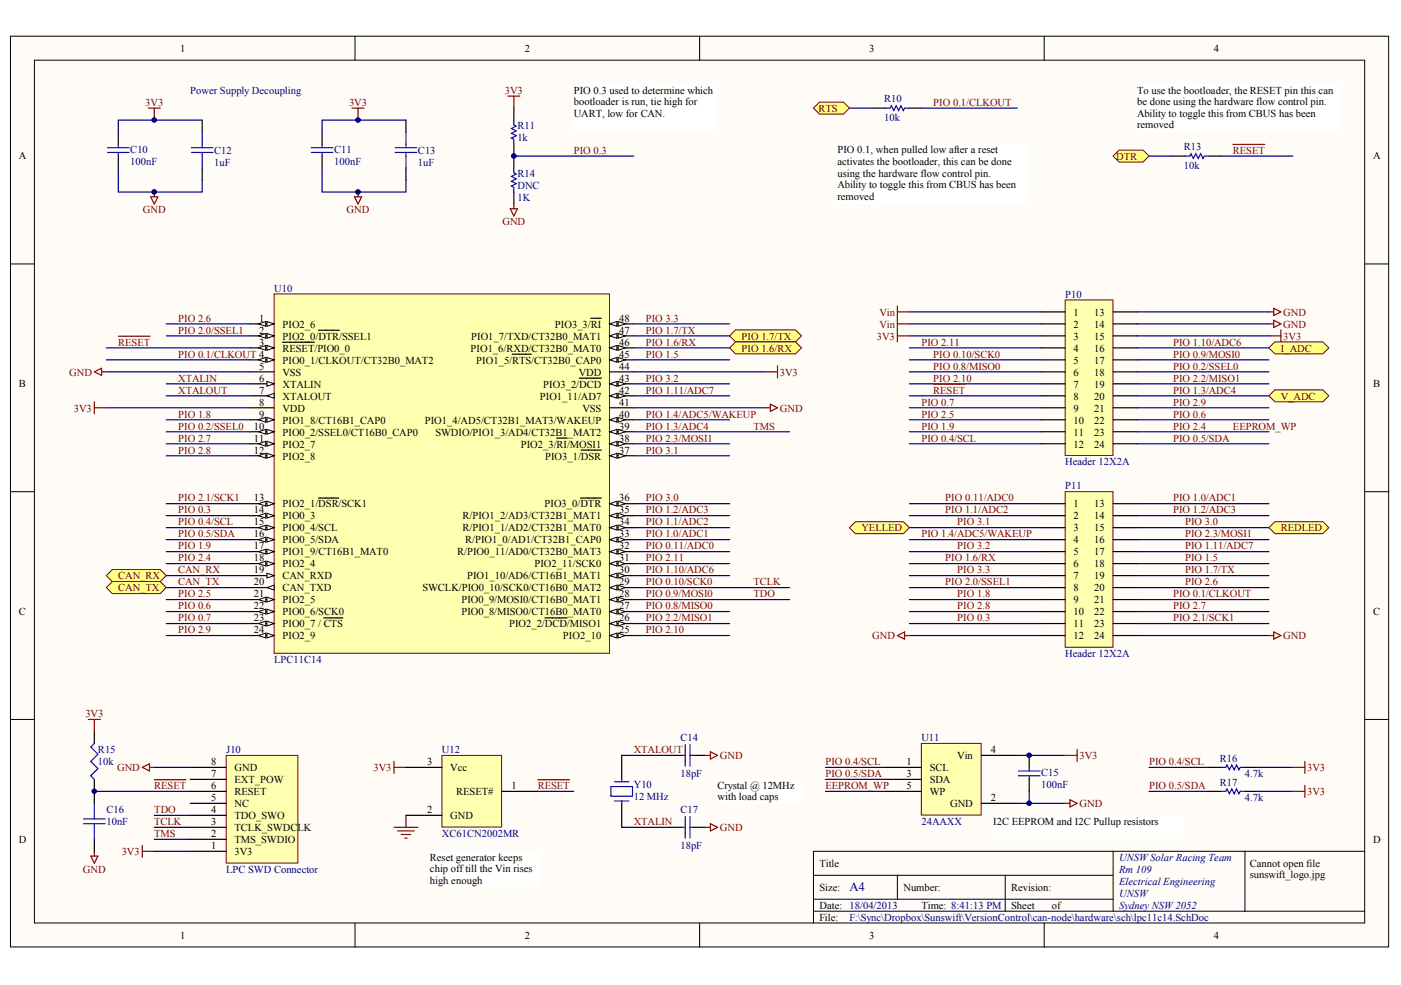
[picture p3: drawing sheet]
<svg xmlns="http://www.w3.org/2000/svg" width="289mm" height="203mm" viewBox="0 0 289 203" stroke-linecap="round" stroke-linejoin="round" font-family="sans-serif">
<defs><g id="words">
<text font-size="2.6" fill="#000080" x="175.2" y="183.9">A4</text>
<g font-size="2.2">
<text x="37.2" y="10.7">1</text>
<text x="108.2" y="10.7">2</text>
<text x="179.3" y="10.7">3</text>
<text x="250.3" y="10.7">4</text>
<text x="118.3" y="19.3">PIO 0.3 used to determine which</text>
<text x="118.3" y="21.7">bootloader is run, tie high for</text>
<text x="234.5" y="19.3">To use the bootloader, the RESET pin this can</text>
<text x="234.5" y="21.7">be done using the hardware flow control pin.</text>
<text x="118.3" y="24.1">UART, low for CAN.</text>
<text x="234.5" y="24.1">Ability to toggle this from CBUS has been</text>
<text x="234.5" y="26.5">removed</text>
<text x="3.9" y="32.9">A</text>
<text x="172.7" y="31.7">PIO 0.1, when pulled low after a reset</text>
<text x="172.7" y="34.1">activates the bootloader, this can be done</text>
<text x="283.2" y="32.9">A</text>
<text x="172.7" y="36.5">using the hardware flow control pin.</text>
<text x="172.7" y="38.9">Ability to toggle this from CBUS has been</text>
<text x="172.7" y="41.3">removed</text>
<text x="221.4" y="65.1">1</text>
<text x="225.6" y="65.1">13</text>
<text x="53.5" y="66.4">1</text>
<text x="53.5" y="68.8">2</text>
<text x="53.5" y="71.3">3</text>
<text x="58.3" y="67.6">PIO2_6</text>
<text x="58.3" y="70.1">PIO2_0/DTR/SSEL1</text>
<text x="97.2" y="70.1">PIO1_7/TXD/CT32B0_MAT1</text>
<text x="114.4" y="67.6">PIO3_3/RI</text>
<text x="127.7" y="71.3">46</text>
<text x="127.7" y="68.8">47</text>
<text x="127.7" y="66.4">48</text>
<text x="221.4" y="67.6">2</text>
<text x="221.4" y="70.1">3</text>
<text x="225.6" y="67.6">14</text>
<text x="225.6" y="70.1">15</text>
<text x="53.5" y="76.2">5</text>
<text x="58.3" y="72.5">RESET/PIO0_0</text>
<text x="58.3" y="75">PIO0_1/CLKOUT/CT32B0_MAT2</text>
<text x="58.3" y="77.5">VSS</text>
<text x="97" y="72.5">PIO1_6/RXD/CT32B0_MAT0</text>
<text x="98.2" y="75">PIO1_5/RTS/CT32B0_CAP0</text>
<text x="119.4" y="77.5">VDD</text>
<text x="127.7" y="76.2">44</text>
<text x="127.7" y="73.8">45</text>
<text x="221.4" y="72.5">4</text>
<text x="221.4" y="75">5</text>
<text x="221.4" y="77.5">6</text>
<text x="225.6" y="72.5">16</text>
<text x="225.6" y="75">17</text>
<text x="225.6" y="77.5">18</text>
<text x="3.9" y="79.9">B</text>
<text x="53.5" y="78.7">6</text>
<text x="53.5" y="81.2">7</text>
<text x="53.5" y="83.7">8</text>
<text x="58.3" y="80">XTALIN</text>
<text x="58.3" y="82.4">XTALOUT</text>
<text x="111.3" y="82.4">PIO1_11/AD7</text>
<text x="112" y="80">PIO3_2/DCD</text>
<text x="127.7" y="83.7">41</text>
<text x="127.7" y="81.2">42</text>
<text x="127.7" y="78.7">43</text>
<text x="221.4" y="80">7</text>
<text x="221.4" y="82.4">8</text>
<text x="225.6" y="80">19</text>
<text x="225.6" y="82.4">20</text>
<text x="283.2" y="79.9">B</text>
<text x="52.4" y="88.6">10</text>
<text x="53.5" y="86.1">9</text>
<text x="58.3" y="84.9">VDD</text>
<text x="58.3" y="87.4">PIO1_8/CT16B1_CAP0</text>
<text x="58.3" y="89.8">PIO0_2/SSEL0/CT16B0_CAP0</text>
<text x="87.6" y="87.4">PIO1_4/AD5/CT32B1_MAT3/WAKEUP</text>
<text x="89.8" y="89.8">SWDIO/PIO1_3/AD4/CT32B1_MAT2</text>
<text x="120.1" y="84.9">VSS</text>
<text x="127.7" y="88.6">39</text>
<text x="127.7" y="86.1">40</text>
<text x="221.4" y="84.9">9</text>
<text x="221.4" y="87.4">10</text>
<text x="221.4" y="89.8">11</text>
<text x="225.6" y="84.9">21</text>
<text x="225.6" y="87.4">22</text>
<text x="225.6" y="89.8">23</text>
<text x="52.4" y="91.1">11</text>
<text x="52.4" y="93.6">12</text>
<text x="58.3" y="92.3">PIO2_7</text>
<text x="58.3" y="94.8">PIO2_8</text>
<text x="107.4" y="92.3">PIO2_3/RI/MOSI1</text>
<text x="112.4" y="94.8">PIO3_1/DSR</text>
<text x="127.7" y="93.6">37</text>
<text x="127.7" y="91.1">38</text>
<text x="221.4" y="92.3">12</text>
<text x="225.6" y="92.3">24</text>
<text x="52.4" y="103.4">13</text>
<text x="52.4" y="105.9">14</text>
<text x="58.3" y="104.7">PIO2_1/DSR/SCK1</text>
<text x="58.3" y="107.2">PIO0_3</text>
<text x="95.4" y="107.2">R/PIO1_2/AD3/CT32B1_MAT1</text>
<text x="112.3" y="104.7">PIO3_0/DTR</text>
<text x="127.7" y="105.9">35</text>
<text x="127.7" y="103.4">36</text>
<text x="221.4" y="104.7">1</text>
<text x="221.4" y="107.2">2</text>
<text x="225.6" y="104.7">13</text>
<text x="225.6" y="107.2">14</text>
<text x="52.4" y="108.4">15</text>
<text x="52.4" y="110.9">16</text>
<text x="52.4" y="113.3">17</text>
<text x="58.3" y="109.6">PIO0_4/SCL</text>
<text x="58.3" y="112.1">PIO0_5/SDA</text>
<text x="95.4" y="109.6">R/PIO1_1/AD2/CT32B1_MAT0</text>
<text x="95.9" y="112.1">R/PIO1_0/AD1/CT32B1_CAP0</text>
<text x="127.7" y="113.3">32</text>
<text x="127.7" y="110.9">33</text>
<text x="127.7" y="108.4">34</text>
<text x="221.4" y="109.6">3</text>
<text x="221.4" y="112.1">4</text>
<text x="225.6" y="109.6">15</text>
<text x="225.6" y="112.1">16</text>
<text x="52.4" y="115.8">18</text>
<text x="52.4" y="118.3">19</text>
<text x="58.3" y="114.6">PIO1_9/CT16B1_MAT0</text>
<text x="58.3" y="117">PIO2_4</text>
<text x="58.3" y="119.5">CAN_RXD</text>
<text x="94.3" y="114.6">R/PIO0_11/AD0/CT32B0_MAT3</text>
<text x="96.3" y="119.5">PIO1_10/AD6/CT16B1_MAT1</text>
<text x="110.2" y="117">PIO2_11/SCK0</text>
<text x="127.7" y="118.3">30</text>
<text x="127.7" y="115.8">31</text>
<text x="221.4" y="114.6">5</text>
<text x="221.4" y="117">6</text>
<text x="221.4" y="119.5">7</text>
<text x="225.6" y="114.6">17</text>
<text x="225.6" y="117">18</text>
<text x="225.6" y="119.5">19</text>
<text x="52.4" y="120.8">20</text>
<text x="52.4" y="123.2">21</text>
<text x="52.4" y="125.7">22</text>
<text x="58.3" y="122">CAN_TXD</text>
<text x="58.3" y="124.5">PIO2_5</text>
<text x="87.1" y="122">SWCLK/PIO0_10/SCK0/CT16B0_MAT2</text>
<text x="95.1" y="124.5">PIO0_9/MOSI0/CT16B0_MAT1</text>
<text x="127.7" y="125.7">27</text>
<text x="127.7" y="123.2">28</text>
<text x="127.7" y="120.8">29</text>
<text x="221.4" y="122">8</text>
<text x="221.4" y="124.5">9</text>
<text x="225.6" y="122">20</text>
<text x="225.6" y="124.5">21</text>
<text x="3.9" y="126.9">C</text>
<text x="52.4" y="128.2">23</text>
<text x="52.4" y="130.6">24</text>
<text x="58.3" y="126.9">PIO0_6/SCK0</text>
<text x="58.3" y="129.4">PIO0_7 / CTS</text>
<text x="58.3" y="131.9">PIO2_9</text>
<text x="95.1" y="126.9">PIO0_8/MISO0/CT16B0_MAT0</text>
<text x="105" y="129.4">PIO2_2/DCD/MISO1</text>
<text x="116.1" y="131.9">PIO2_10</text>
<text x="127.7" y="130.6">25</text>
<text x="127.7" y="128.2">26</text>
<text x="221.4" y="126.9">10</text>
<text x="221.4" y="129.4">11</text>
<text x="221.4" y="131.9">12</text>
<text x="225.6" y="126.9">22</text>
<text x="225.6" y="129.4">23</text>
<text x="225.6" y="131.9">24</text>
<text x="283.2" y="126.9">C</text>
<text x="204.3" y="155.4">4</text>
<text x="43.6" y="160.3">7</text>
<text x="43.6" y="157.8">8</text>
<text x="48.4" y="161.6">EXT_POW</text>
<text x="48.4" y="159.1">GND</text>
<text x="88.1" y="157.8">3</text>
<text x="92.9" y="159.1">Vcc</text>
<text x="186.9" y="157.8">1</text>
<text x="186.9" y="160.3">3</text>
<text x="191.7" y="159.1">SCL</text>
<text x="191.7" y="161.6">SDA</text>
<text x="197.4" y="156.6">Vin</text>
<text x="43.6" y="167.7">4</text>
<text x="43.6" y="165.3">5</text>
<text x="43.6" y="162.8">6</text>
<text x="48.4" y="166.5">NC</text>
<text x="48.4" y="164">RESET</text>
<text x="88.1" y="167.7">2</text>
<text x="94.1" y="164">RESET#</text>
<text x="105.5" y="162.8">1</text>
<text x="148" y="162.7">Crystal @ 12MHz</text>
<text x="148" y="165.1">with load caps</text>
<text x="186.9" y="162.8">5</text>
<text x="191.7" y="164">WP</text>
<text x="195.9" y="166.5">GND</text>
<text x="204.3" y="165.3">2</text>
<text x="3.9" y="173.8">D</text>
<text x="43.6" y="172.7">2</text>
<text x="43.6" y="170.2">3</text>
<text x="48.4" y="173.9">TMS_SWDIO</text>
<text x="48.4" y="171.4">TCLK_SWDCLK</text>
<text x="48.4" y="169">TDO_SWO</text>
<text x="92.9" y="169">GND</text>
<text x="204.8" y="170.1">I2C EEPROM and I2C Pullup resistors</text>
<text x="283.2" y="173.8">D</text>
<text x="43.6" y="175.2">1</text>
<text x="48.4" y="176.4">3V3</text>
<text x="88.7" y="177.6">Reset generator keeps</text>
<text x="88.7" y="180">chip offtill the Vin rises</text>
<text x="169" y="178.9">Title</text>
<text x="257.7" y="178.8">Cannot open file</text>
<text x="88.7" y="182.4">high enough</text>
<text x="169" y="183.8">Size:</text>
<text x="186.3" y="183.8">Number:</text>
<text x="208.5" y="183.8">Revision:</text>
<text x="257.7" y="181.2">sunswift_logo.jpg</text>
<text x="169" y="187.5">Date: 18/04/2013</text>
<text x="169" y="190">File:</text>
<text x="190" y="187.5">Time: 8:41:13 PM</text>
<text x="208.5" y="187.5">Sheet</text>
<text x="216.9" y="187.5">of</text>
<text x="37.2" y="193.7">1</text>
<text x="108.2" y="193.7">2</text>
<text x="179.3" y="193.7">3</text>
<text x="250.3" y="193.7">4</text>
</g>
<g font-size="2.2" fill="#7f0000">
<text x="30" y="21.8">3V3</text>
<text x="72" y="21.8">3V3</text>
<text x="104.1" y="19.4">3V3</text>
<text x="29.5" y="44">GND</text>
<text x="71.5" y="44">GND</text>
<text x="103.6" y="46.5">GND</text>
<text x="181.4" y="65.1">Vin</text>
<text x="264.7" y="65.1">GND</text>
<text x="180.8" y="70.1">3V3</text>
<text x="181.4" y="67.6">Vin</text>
<text x="264.7" y="70.1">3V3</text>
<text x="264.7" y="67.6">GND</text>
<text x="14.3" y="77.5">GND</text>
<text x="160.8" y="77.5">3V3</text>
<text x="15.2" y="84.9">3V3</text>
<text x="160.8" y="84.9">GND</text>
<text x="179.9" y="131.9">GND</text>
<text x="264.7" y="131.9">GND</text>
<text x="17.6" y="148">3V3</text>
<text x="24.2" y="159.1">GND</text>
<text x="148.5" y="156.6">GND</text>
<text x="222.6" y="156.6">3V3</text>
<text x="269.6" y="159.1">3V3</text>
<text x="222.6" y="166.5">GND</text>
<text x="269.6" y="164">3V3</text>
<text x="148.5" y="171.4">GND</text>
<text x="25.1" y="176.4">3V3</text>
<text x="17.1" y="180">GND</text>
</g>
<g font-size="2.2" fill="#000080">
<text x="39.2" y="19.4">Power Supply Decoupling</text>
<text x="182.3" y="21.1">R10</text>
<text x="106.7" y="26.5">R11</text>
<text x="106.7" y="29">1k</text>
<text x="182.3" y="25.1">10k</text>
<text x="26.9" y="31.5">C10</text>
<text x="26.9" y="34">100nF</text>
<text x="44.2" y="34.2">1uF</text>
<text x="44.2" y="31.7">C12</text>
<text x="68.9" y="31.5">C11</text>
<text x="68.9" y="34">100nF</text>
<text x="86.2" y="34.2">1uF</text>
<text x="86.2" y="31.7">C13</text>
<text x="244.1" y="31">R13</text>
<text x="244.1" y="35">10k</text>
<text x="106.7" y="41.4">1K</text>
<text x="106.7" y="36.4">R14</text>
<text x="106.7" y="38.9">DNC</text>
<text x="56.5" y="60.2">U10</text>
<text x="219.7" y="61.4">P10</text>
<text x="219.7" y="101">P11</text>
<text x="219.7" y="96">Header 12X2A</text>
<text x="56.5" y="136.8">LPC11C14</text>
<text x="219.7" y="135.6">Header 12X2A</text>
<text x="20.2" y="155.4">R15</text>
<text x="46.6" y="155.4">J10</text>
<text x="91.1" y="155.4">U12</text>
<text x="140.3" y="152.9">C14</text>
<text x="190" y="152.9">U11</text>
<text x="20.2" y="157.8">10k</text>
<text x="140.3" y="160.3">18pF</text>
<text x="214.7" y="160.1">C15</text>
<text x="251.6" y="157.1">R16</text>
<text x="256.7" y="160.3">4.7k</text>
<text x="21.9" y="167.7">C16</text>
<text x="130.7" y="162.5">Y10</text>
<text x="130.7" y="165">12 MHz</text>
<text x="140.3" y="167.7">C17</text>
<text x="214.7" y="162.5">100nF</text>
<text x="251.6" y="162.1">R17</text>
<text x="256.7" y="165.3">4.7k</text>
<text x="21.9" y="170.2">10nF</text>
<text x="91.1" y="172.7">XC61CN2002MR</text>
<text x="190" y="170.2">24AAXX</text>
<text x="140.3" y="175.2">18pF</text>
<text x="230.8" y="177.6">UNSWSolar Racing Team</text>
<text x="46.6" y="180.1">LPC SWD Connector</text>
<text x="230.8" y="180.1">Rm 109</text>
<text x="230.8" y="182.5">Electrical Engineering</text>
<text x="230.8" y="185">UNSW</text>
<text x="175.2" y="190">F:\Sync\Dropbox\Sunswift\VersionControl\can-node\hardware\sch\lpc11c14.SchDoc</text>
<text x="230.8" y="187.5">Sydney NSW2052</text>
</g>
<g font-size="2.2" fill="#800000">
<text x="168.8" y="23.1">RTS</text>
<text x="192.5" y="21.8">PIO 0.1/CLKOUT</text>
<text x="118.3" y="31.7">PIO 0.3</text>
<text x="230.2" y="33">DTR</text>
<text x="254.3" y="31.7">RESET</text>
<text x="24.4" y="71.3">RESET</text>
<text x="36.8" y="66.4">PIO 2.6</text>
<text x="36.8" y="68.8">PIO 2.0/SSEL1</text>
<text x="133.2" y="66.4">PIO 3.3</text>
<text x="133.2" y="68.8">PIO 1.7/TX</text>
<text x="133.2" y="71.3">PIO 1.6/RX</text>
<text x="152.9" y="70.1">PIO 1.7/TX</text>
<text x="190" y="71.3">PIO 2.11</text>
<text x="241.9" y="71.3">PIO 1.10/ADC6</text>
<text x="36.8" y="73.8">PIO 0.1/CLKOUT 4</text>
<text x="133.2" y="73.8">PIO 1.5</text>
<text x="152.9" y="72.5">PIO 1.6/RX</text>
<text x="192.5" y="76.2">PIO 0.8/MISO0</text>
<text x="192.5" y="73.8">PIO 0.10/SCK0</text>
<text x="241.9" y="76.2">PIO 0.2/SSEL0</text>
<text x="241.9" y="73.8">PIO 0.9/MOSI0</text>
<text x="264.2" y="72.5">I_ADC</text>
<text x="36.8" y="81.2">XTALOUT</text>
<text x="36.8" y="78.7">XTALIN</text>
<text x="133.2" y="78.7">PIO 3.2</text>
<text x="133.2" y="81.2">PIO 1.11/ADC7</text>
<text x="190" y="83.7">PIO 0.7</text>
<text x="192.5" y="78.7">PIO 2.10</text>
<text x="192.5" y="81.2">RESET</text>
<text x="241.9" y="78.7">PIO 2.2/MISO1</text>
<text x="241.9" y="83.7">PIO 2.9</text>
<text x="241.9" y="81.2">PIO 1.3/ADC4</text>
<text x="264.2" y="82.4">V_ADC</text>
<text x="36.8" y="86.1">PIO 1.8</text>
<text x="36.8" y="88.6">PIO 0.2/SSEL0</text>
<text x="133.2" y="88.6">PIO 1.3/ADC4</text>
<text x="133.2" y="86.1">PIO 1.4/ADC5/WAKEUP</text>
<text x="155.4" y="88.6">TMS</text>
<text x="190" y="86.1">PIO 2.5</text>
<text x="190" y="88.6">PIO 1.9</text>
<text x="241.9" y="86.1">PIO 0.6</text>
<text x="241.9" y="88.6">PIO 2.4</text>
<text x="254.3" y="88.6">EEPROM_WP</text>
<text x="36.8" y="91.1">PIO 2.7</text>
<text x="36.8" y="93.6">PIO 2.8</text>
<text x="133.2" y="91.1">PIO 2.3/MOSI1</text>
<text x="133.2" y="93.6">PIO 3.1</text>
<text x="190" y="91.1">PIO 0.4/SCL</text>
<text x="241.9" y="91.1">PIO 0.5/SDA</text>
<text x="36.8" y="103.4">PIO 2.1/SCK1</text>
<text x="36.8" y="105.9">PIO 0.3</text>
<text x="133.2" y="103.4">PIO 3.0</text>
<text x="133.2" y="105.9">PIO 1.2/ADC3</text>
<text x="195" y="105.9">PIO 1.1/ADC2</text>
<text x="195" y="103.4">PIO 0.11/ADC0</text>
<text x="241.9" y="105.9">PIO 1.2/ADC3</text>
<text x="241.9" y="103.4">PIO 1.0/ADC1</text>
<text x="36.8" y="108.4">PIO 0.4/SCL</text>
<text x="36.8" y="110.9">PIO 0.5/SDA</text>
<text x="36.8" y="113.3">PIO 1.9</text>
<text x="133.2" y="113.3">PIO 0.11/ADC0</text>
<text x="133.2" y="110.9">PIO 1.0/ADC1</text>
<text x="133.2" y="108.4">PIO 1.1/ADC2</text>
<text x="177.6" y="109.6">YELLED</text>
<text x="190" y="110.9">PIO 1.4/ADC5/WAKEUP</text>
<text x="197.4" y="108.4">PIO 3.1</text>
<text x="197.4" y="113.3">PIO 3.2</text>
<text x="244.4" y="110.9">PIO 2.3/MOSI1</text>
<text x="244.4" y="108.4">PIO 3.0</text>
<text x="244.4" y="113.3">PIO 1.11/ADC7</text>
<text x="264.2" y="109.6">REDLED</text>
<text x="24.4" y="119.5">CAN_RX</text>
<text x="36.8" y="115.8">PIO 2.4</text>
<text x="36.8" y="118.3">CAN_RX</text>
<text x="133.2" y="115.8">PIO 2.11</text>
<text x="133.2" y="118.3">PIO 1.10/ADC6</text>
<text x="195" y="115.8">PIO 1.6/RX</text>
<text x="197.4" y="118.3">PIO 3.3</text>
<text x="244.4" y="118.3">PIO 1.7/TX</text>
<text x="244.4" y="115.8">PIO 1.5</text>
<text x="24.4" y="122">CAN_TX</text>
<text x="36.8" y="120.8">CAN_TX</text>
<text x="36.8" y="123.2">PIO 2.5</text>
<text x="36.8" y="125.7">PIO 0.6</text>
<text x="133.2" y="120.8">PIO 0.10/SCK0</text>
<text x="133.2" y="123.2">PIO 0.9/MOSI0</text>
<text x="133.2" y="125.7">PIO 0.8/MISO0</text>
<text x="155.4" y="123.2">TDO</text>
<text x="155.4" y="120.8">TCLK</text>
<text x="195" y="120.8">PIO 2.0/SSEL1</text>
<text x="197.4" y="125.7">PIO 2.8</text>
<text x="197.4" y="123.2">PIO 1.8</text>
<text x="241.9" y="125.7">PIO 2.7</text>
<text x="241.9" y="123.2">PIO 0.1/CLKOUT</text>
<text x="244.4" y="120.8">PIO 2.6</text>
<text x="36.8" y="128.2">PIO 0.7</text>
<text x="36.8" y="130.6">PIO 2.9</text>
<text x="133.2" y="128.2">PIO 2.2/MISO1</text>
<text x="133.2" y="130.6">PIO 2.10</text>
<text x="197.4" y="128.2">PIO 0.3</text>
<text x="241.9" y="128.2">PIO 2.1/SCK1</text>
<text x="130.7" y="155.4">XTALOUT</text>
<text x="77" y="159.1">3V3</text>
<text x="170.2" y="157.8">PIO 0.4/SCL</text>
<text x="170.2" y="160.3">PIO 0.5/SDA</text>
<text x="237" y="157.8">PIO 0.4/SCL</text>
<text x="31.8" y="162.8">RESET</text>
<text x="31.8" y="167.7">TDO</text>
<text x="110.9" y="162.8">RESET</text>
<text x="170.2" y="162.8">EEPROM_WP</text>
<text x="237" y="162.8">PIO 0.5/SDA</text>
<text x="31.8" y="170.2">TCLK</text>
<text x="31.8" y="172.7">TMS</text>
<text x="130.7" y="170.2">XTALIN</text>
</g>
</g></defs>
<g fill="#fffcf8" stroke="#000" stroke-width=".21">
<path d="M2.2 7.5h284.2v187.9h-284.2z"/>
<path d="M7.1 12.4h274.3v178h-274.3z"/>
</g>
<g fill="none" stroke="#000" stroke-width=".21">
<path d="M73.2 7.5v4.9M144.3 7.5v4.9M215.3 7.5v4.9M2.2 54.5h4.9M281.5 54.5h4.9M2.2 101.4h4.9M281.5 101.4h4.9M2.2 148.4h4.9M281.5 148.4h4.9M229.6 175.6v12.4M256.7 175.6h-88.9v14.9M281.5 175.6h-24.8v12.4"/>
<path d="M73.2 190.5v4.9M144.3 190.5v4.9M167.8 180.6h61.8M167.8 188h113.7M167.8 185.5h61.8M185.1 180.6v4.9M207.3 180.6v7.4M215.3 190.5v4.9"/>
</g>
<g fill="none" stroke="#7f0000" stroke-width=".25">
<path d="M72.6 22.3h2.5M73.8 22.3v2.5M157.9 84.1h1M158.9 83.4l1.4 .7-1.4 .8zM18.2 148.4h2.5M19.5 148.4v2.5M145.5 155.8h1M146.5 155.1l1.5 .7-1.5 .8zM18.7 176.6h1.5l-.7 1.5zM19.5 175.6v1M29.3 174.4v2.5M29.3 175.6h2.5"/>
<path d="M145.5 170.7h1M146.5 169.9l1.5 .8-1.5 .7z"/>
</g>
<path d="M81.3 157.1v2.4M81.3 158.3h2.4M31.8 160.9h6.6M81.3 170.7h4.9M82 171.4h3.5M82.7 172.2h2M83.5 172.9h.5M83.7 168.2v2.5" fill="none" stroke="#800000" stroke-width=".25"/>
<path d="M128.2 155.8h9.9M19.5 163.3h19.7M110.9 163.3h7.4M128.2 170.7h9.9" fill="none" stroke="#000080" stroke-width=".25"/>
<path d="M66.4 27.3v2.4M66.4 32.2v2.5M19.5 150.9v2.5M128.2 155.8v5M138.1 155.8h2.5M143 155.8h2.5M19.5 160.8v4.9M19.5 173.1v2.5M128.2 165.7v5M138.1 170.7h2.5M143 170.7h2.5" fill="none" stroke="#000" stroke-width=".25"/>
<g fill="none" stroke="#00f" stroke-width=".25">
<path d="M64.2 31.5h4.4M64.2 30.5h4.4M66.4 29.7v.8M66.4 31.5v.7M19.5 153.4l-.8 .7 1.5 1.5-1.5 1.5 1.5 1.5-1.5 1.4 .8 .8M140.6 155.8h.7M141.3 153.6v4.5M142.3 155.8h.7M142.3 153.6v4.5M17.2 169.9h4.5M17.2 168.9h4.5M19.5 165.7v3.2"/>
<path d="M19.5 169.9v3.2M126 162.3h4.4v1.9h-4.4zM126.7 161.3h3M126.7 165.2h3M128.2 160.8v.5M128.2 165.2v.5M140.6 170.7h.7M141.3 168.4v4.5M142.3 168.4v4.5M142.3 170.7h.7"/>
</g>
<path d="M91.1 155.8h12.3v14.8h-12.3z" fill="#ffffb0" stroke="#800000" stroke-width=".21"/>
<path d="M83.7 158.3h7.4M83.7 168.2h7.4M103.5 163.3h7.4" fill="none" stroke="#000" stroke-width=".25"/>
<path d="M56.5 60.6h69.2v74.2h-69.2z" fill="#ffffb0" stroke="#800000" stroke-width=".21"/>
<path d="M51.6 66.8h4.9" fill="none" stroke="#000" stroke-width=".25"/>
<g fill="#fffcf8" stroke="#000" stroke-width=".21">
<path d="M55.1 66.3l1.4 .5-1.4 .5z"/>
<path d="M53.3 66.8l1.5-.5v1z"/>
</g>
<path d="M51.6 69.3h4.9" fill="none" stroke="#000" stroke-width=".25"/>
<g fill="#fffcf8" stroke="#000" stroke-width=".21">
<path d="M55.1 68.8l1.4 .5-1.4 .5z"/>
<path d="M53.3 69.3l1.5-.5v1z"/>
</g>
<path d="M51.6 71.8h4.9M65.7 68.1h4.3" fill="none" stroke="#000" stroke-width=".25"/>
<g fill="#fffcf8" stroke="#000" stroke-width=".21">
<path d="M55.1 71.3l1.4 .5-1.4 .5z"/>
<path d="M53.3 71.8l1.5-.5v1z"/>
</g>
<path d="M51.6 74.2h4.9M58.3 70.6h6.5" fill="none" stroke="#000" stroke-width=".25"/>
<g fill="#fffcf8" stroke="#000" stroke-width=".21">
<path d="M55.1 73.7l1.4 .5-1.4 .5z"/>
<path d="M53.3 74.2l1.5-.5v1z"/>
</g>
<path d="M51.6 76.7h4.9M51.6 79.2h4.9" fill="none" stroke="#000" stroke-width=".25"/>
<path d="M55.1 78.7l1.4 .5-1.4 .5z" fill="#fffcf8" stroke="#000" stroke-width=".21"/>
<path d="M51.6 81.7h4.9" fill="none" stroke="#000" stroke-width=".25"/>
<path d="M55.1 81.7l1.4-.5v.9z" fill="#fffcf8" stroke="#000" stroke-width=".21"/>
<path d="M51.6 84.1h4.9M51.6 86.6h4.9" fill="none" stroke="#000" stroke-width=".25"/>
<g fill="#fffcf8" stroke="#000" stroke-width=".21">
<path d="M55.1 86.1l1.4 .5-1.4 .5z"/>
<path d="M53.3 86.6l1.5-.5v1z"/>
</g>
<path d="M51.6 89.1h4.9" fill="none" stroke="#000" stroke-width=".25"/>
<g fill="#fffcf8" stroke="#000" stroke-width=".21">
<path d="M55.1 88.6l1.4 .5-1.4 .5z"/>
<path d="M53.3 89.1l1.5-.5v1z"/>
</g>
<path d="M51.6 91.5h4.9" fill="none" stroke="#000" stroke-width=".25"/>
<g fill="#fffcf8" stroke="#000" stroke-width=".21">
<path d="M55.1 91l1.4 .5-1.4 .5z"/>
<path d="M53.3 91.5l1.5-.5v1z"/>
</g>
<path d="M51.6 94h4.9" fill="none" stroke="#000" stroke-width=".25"/>
<g fill="#fffcf8" stroke="#000" stroke-width=".21">
<path d="M55.1 93.5l1.4 .5-1.4 .5z"/>
<path d="M53.3 94l1.5-.5v1z"/>
</g>
<path d="M51.6 103.9h4.9" fill="none" stroke="#000" stroke-width=".25"/>
<g fill="#fffcf8" stroke="#000" stroke-width=".21">
<path d="M55.1 103.4l1.4 .5-1.4 .5z"/>
<path d="M53.3 103.9l1.5-.5v1z"/>
</g>
<path d="M51.6 106.4h4.9M65.7 102.7h4.2" fill="none" stroke="#000" stroke-width=".25"/>
<g fill="#fffcf8" stroke="#000" stroke-width=".21">
<path d="M55.1 105.9l1.4 .5-1.4 .5z"/>
<path d="M53.3 106.4l1.5-.5v1z"/>
</g>
<path d="M51.6 108.9h4.9" fill="none" stroke="#000" stroke-width=".25"/>
<g fill="#fffcf8" stroke="#000" stroke-width=".21">
<path d="M55.1 108.4l1.4 .5-1.4 .4z"/>
<path d="M53.3 108.9l1.5-.5v.9z"/>
</g>
<path d="M51.6 111.3h4.9" fill="none" stroke="#000" stroke-width=".25"/>
<g fill="#fffcf8" stroke="#000" stroke-width=".21">
<path d="M55.1 110.8l1.4 .5-1.4 .5z"/>
<path d="M53.3 111.3l1.5-.5v1z"/>
</g>
<path d="M51.6 113.8h4.9" fill="none" stroke="#000" stroke-width=".25"/>
<g fill="#fffcf8" stroke="#000" stroke-width=".21">
<path d="M55.1 113.3l1.4 .5-1.4 .5z"/>
<path d="M53.3 113.8l1.5-.5v1z"/>
</g>
<path d="M51.6 116.3h4.9" fill="none" stroke="#000" stroke-width=".25"/>
<g fill="#fffcf8" stroke="#000" stroke-width=".21">
<path d="M55.1 115.8l1.4 .5-1.4 .5z"/>
<path d="M53.3 116.3l1.5-.5v1z"/>
</g>
<path d="M51.6 118.7h4.9" fill="none" stroke="#000" stroke-width=".25"/>
<path d="M55.1 118.2l1.4 .5-1.4 .5z" fill="#fffcf8" stroke="#000" stroke-width=".21"/>
<path d="M51.6 121.2h4.9" fill="none" stroke="#000" stroke-width=".25"/>
<path d="M55.1 121.2l1.4-.5v1z" fill="#fffcf8" stroke="#000" stroke-width=".21"/>
<path d="M51.6 123.7h4.9" fill="none" stroke="#000" stroke-width=".25"/>
<g fill="#fffcf8" stroke="#000" stroke-width=".21">
<path d="M55.1 123.2l1.4 .5-1.4 .5z"/>
<path d="M53.3 123.7l1.5-.5v1z"/>
</g>
<path d="M51.6 126.2h4.9" fill="none" stroke="#000" stroke-width=".25"/>
<g fill="#fffcf8" stroke="#000" stroke-width=".21">
<path d="M55.1 125.7l1.4 .5-1.4 .5z"/>
<path d="M53.3 126.2l1.5-.5v1z"/>
</g>
<path d="M51.6 128.6h4.9" fill="none" stroke="#000" stroke-width=".25"/>
<g fill="#fffcf8" stroke="#000" stroke-width=".21">
<path d="M55.1 128.1l1.4 .5-1.4 .5z"/>
<path d="M53.3 128.6l1.5-.5v1z"/>
</g>
<path d="M51.6 131.1h4.9M66.8 127.5h3.9" fill="none" stroke="#000" stroke-width=".25"/>
<g fill="#fffcf8" stroke="#000" stroke-width=".21">
<path d="M55.1 130.6l1.4 .5-1.4 .5z"/>
<path d="M53.3 131.1l1.5-.5v1z"/>
</g>
<path d="M125.7 131.1h5" fill="none" stroke="#000" stroke-width=".25"/>
<g fill="#fffcf8" stroke="#000" stroke-width=".21">
<path d="M125.7 131.1l1.5-.5v1z"/>
<path d="M127.5 130.6l1.5 .5-1.5 .5z"/>
</g>
<path d="M125.7 128.6h5" fill="none" stroke="#000" stroke-width=".25"/>
<g fill="#fffcf8" stroke="#000" stroke-width=".21">
<path d="M125.7 128.6l1.5-.5v1z"/>
<path d="M127.5 128.1l1.5 .5-1.5 .5z"/>
</g>
<path d="M112.4 127.5h4.5M125.7 126.2h5" fill="none" stroke="#000" stroke-width=".25"/>
<g fill="#fffcf8" stroke="#000" stroke-width=".21">
<path d="M125.7 126.2l1.5-.5v1z"/>
<path d="M127.5 125.7l1.5 .5-1.5 .5z"/>
</g>
<path d="M125.7 123.7h5" fill="none" stroke="#000" stroke-width=".25"/>
<g fill="#fffcf8" stroke="#000" stroke-width=".21">
<path d="M125.7 123.7l1.5-.5v1z"/>
<path d="M127.5 123.2l1.5 .5-1.5 .5z"/>
</g>
<path d="M125.7 121.2h5" fill="none" stroke="#000" stroke-width=".25"/>
<g fill="#fffcf8" stroke="#000" stroke-width=".21">
<path d="M125.7 121.2l1.5-.5v1z"/>
<path d="M127.5 120.7l1.5 .5-1.5 .5z"/>
</g>
<path d="M125.7 118.7h5" fill="none" stroke="#000" stroke-width=".25"/>
<g fill="#fffcf8" stroke="#000" stroke-width=".21">
<path d="M125.7 118.7l1.5-.5v1z"/>
<path d="M127.5 118.2l1.5 .5-1.5 .5z"/>
</g>
<path d="M125.7 116.3h5" fill="none" stroke="#000" stroke-width=".25"/>
<g fill="#fffcf8" stroke="#000" stroke-width=".21">
<path d="M125.7 116.3l1.5-.5v1z"/>
<path d="M127.5 115.8l1.5 .5-1.5 .5z"/>
</g>
<path d="M125.7 113.8h5" fill="none" stroke="#000" stroke-width=".25"/>
<g fill="#fffcf8" stroke="#000" stroke-width=".21">
<path d="M125.7 113.8l1.5-.5v1z"/>
<path d="M127.5 113.3l1.5 .5-1.5 .5z"/>
</g>
<path d="M125.7 111.3h5" fill="none" stroke="#000" stroke-width=".25"/>
<g fill="#fffcf8" stroke="#000" stroke-width=".21">
<path d="M125.7 111.3l1.5-.5v1z"/>
<path d="M127.5 110.8l1.5 .5-1.5 .5z"/>
</g>
<path d="M125.7 108.9h5" fill="none" stroke="#000" stroke-width=".25"/>
<g fill="#fffcf8" stroke="#000" stroke-width=".21">
<path d="M125.7 108.9l1.5-.5v.9z"/>
<path d="M127.5 108.4l1.5 .5-1.5 .4z"/>
</g>
<path d="M125.7 106.4h5" fill="none" stroke="#000" stroke-width=".25"/>
<g fill="#fffcf8" stroke="#000" stroke-width=".21">
<path d="M125.7 106.4l1.5-.5v1z"/>
<path d="M127.5 105.9l1.5 .5-1.5 .5z"/>
</g>
<path d="M125.7 103.9h5" fill="none" stroke="#000" stroke-width=".25"/>
<g fill="#fffcf8" stroke="#000" stroke-width=".21">
<path d="M125.7 103.9l1.5-.5v1z"/>
<path d="M127.5 103.4l1.5 .5-1.5 .5z"/>
</g>
<path d="M125.7 94h5M119.7 102.7h4.3" fill="none" stroke="#000" stroke-width=".25"/>
<g fill="#fffcf8" stroke="#000" stroke-width=".21">
<path d="M125.7 94l1.5-.5v1z"/>
<path d="M127.5 93.5l1.5 .5-1.5 .5z"/>
</g>
<path d="M119.8 92.9h4.2M125.7 91.5h5" fill="none" stroke="#000" stroke-width=".25"/>
<g fill="#fffcf8" stroke="#000" stroke-width=".21">
<path d="M125.7 91.5l1.5-.5v1z"/>
<path d="M127.5 91l1.5 .5-1.5 .5z"/>
</g>
<path d="M114.8 90.4h2.2M125.7 89.1h5" fill="none" stroke="#000" stroke-width=".25"/>
<g fill="#fffcf8" stroke="#000" stroke-width=".21">
<path d="M125.7 89.1l1.5-.5v1z"/>
<path d="M127.5 88.6l1.5 .5-1.5 .5z"/>
</g>
<path d="M125.7 86.6h5" fill="none" stroke="#000" stroke-width=".25"/>
<g fill="#fffcf8" stroke="#000" stroke-width=".21">
<path d="M125.7 86.6l1.5-.5v1z"/>
<path d="M127.5 86.1l1.5 .5-1.5 .5z"/>
</g>
<path d="M125.7 84.1h5M125.7 81.7h5" fill="none" stroke="#000" stroke-width=".25"/>
<g fill="#fffcf8" stroke="#000" stroke-width=".21">
<path d="M125.7 81.7l1.5-.5v.9z"/>
<path d="M127.5 81.2l1.5 .5-1.5 .4z"/>
</g>
<path d="M125.7 79.2h5" fill="none" stroke="#000" stroke-width=".25"/>
<g fill="#fffcf8" stroke="#000" stroke-width=".21">
<path d="M125.7 79.2l1.5-.5v1z"/>
<path d="M127.5 78.7l1.5 .5-1.5 .5z"/>
</g>
<path d="M119.5 78h4.5M125.7 76.7h5M125.7 74.2h5" fill="none" stroke="#000" stroke-width=".25"/>
<g fill="#fffcf8" stroke="#000" stroke-width=".21">
<path d="M125.7 74.2l1.5-.5v1z"/>
<path d="M127.5 73.7l1.5 .5-1.5 .5z"/>
</g>
<path d="M105.6 73.1h4M125.7 71.8h5" fill="none" stroke="#000" stroke-width=".25"/>
<g fill="#fffcf8" stroke="#000" stroke-width=".21">
<path d="M125.7 71.8l1.5-.5v1z"/>
<path d="M127.5 71.3l1.5 .5-1.5 .5z"/>
</g>
<path d="M125.7 69.3h5" fill="none" stroke="#000" stroke-width=".25"/>
<g fill="#fffcf8" stroke="#000" stroke-width=".21">
<path d="M125.7 69.3l1.5-.5v1z"/>
<path d="M127.5 68.8l1.5 .5-1.5 .5z"/>
</g>
<path d="M125.7 66.8h5" fill="none" stroke="#000" stroke-width=".25"/>
<g fill="#fffcf8" stroke="#000" stroke-width=".21">
<path d="M125.7 66.8l1.5-.5v1z"/>
<path d="M127.5 66.3l1.5 .5-1.5 .5z"/>
</g>
<path d="M121.8 65.7h2.2" fill="none" stroke="#000" stroke-width=".25"/>
<g fill="#fff" stroke="#fff" stroke-width=".21">
<path d="M148 160.8h17.3v4.9h-17.3z"/>
<path d="M88.7 175.6h22.2v7.4h-22.2z"/>
</g>
<path d="M46.6 155.8h14.8v22.2h-14.8z" fill="#ffffb0" stroke="#800000" stroke-width=".21"/>
<g fill="none" stroke="#000" stroke-width=".25">
<path d="M24.4 27.3v2.4M24.4 32.2v2.5M41.7 24.8v2.5M41.7 34.7v2.4M83.7 24.8v2.5M83.7 34.7v2.4M39.2 158.3h7.4M39.2 175.6h7.4M39.2 173.1h7.4M39.2 170.7h7.4M39.2 168.2h7.4M39.2 165.7h7.4"/>
<path d="M39.2 163.3h7.4M39.2 160.8h7.4"/>
</g>
<g fill="none" stroke="#000080" stroke-width=".25">
<path d="M24.4 34.7v4.9h17.3v-2.5M41.7 24.8h-17.3v2.5M66.4 34.7v4.9h17.3v-2.5M83.7 24.8h-17.3v2.5M21.9 74.2h29.7M21.9 71.8h29.7M21.9 76.7h29.7M34.3 79.2h17.3M34.3 69.3h17.3M34.3 66.8h17.3M130.7 79.2h19.8M130.7 74.2h19.8"/>
<path d="M130.7 71.8h19.8M130.7 69.3h19.8M130.7 66.8h19.8M130.7 76.7h27.2M21.9 84.1h29.7M34.3 94h17.3M34.3 91.5h17.3M34.3 89.1h17.3M34.3 86.6h17.3M34.3 81.7h17.3M130.7 94h19.8M130.7 91.5h19.8"/>
<path d="M130.7 89.1h32.1M130.7 86.6h19.8M130.7 81.7h19.8M130.7 84.1h27.2M34.3 118.7h17.3M34.3 116.3h17.3M34.3 113.8h17.3M34.3 111.3h17.3M34.3 108.9h17.3M34.3 103.9h17.3M130.7 118.7h19.8M130.7 116.3h19.8"/>
<path d="M130.7 113.8h19.8M130.7 111.3h19.8M130.7 108.9h19.8M130.7 103.9h19.8M130.7 106.4h19.8M34.3 131.1h17.3M34.3 128.6h17.3M34.3 126.2h17.3M34.3 123.7h17.3M34.3 121.2h17.3M130.7 131.1h19.8M130.7 128.6h19.8"/>
<path d="M130.7 126.2h19.8M130.7 123.7h32.1M130.7 121.2h32.1M31.8 158.3h7.4M31.8 175.6h7.4M31.8 168.2h7.4M31.8 170.7h7.4M31.8 173.1h7.4"/>
</g>
<g fill="none" stroke="#7f0000" stroke-width=".25">
<path d="M30.6 22.3h2.5M31.8 22.3v2.5M31.8 39.6v1M73.8 39.6v1M31.1 40.6h1.5l-.8 1.5zM73.1 40.6h1.5l-.8 1.5zM19.5 76.7l1.4-.7v1.4zM20.9 76.7h1M157.9 76.7h2.4M160.3 75.5v2.4M19.5 82.9v2.5M19.5 84.1h2.4"/>
<path d="M29.3 158.3l1.5-.7v1.5zM30.8 158.3h1"/>
</g>
<path d="M22.2 31.5h4.4M22.2 30.5h4.4M24.4 29.7v.8M24.4 31.5v.7M39.5 31.5h4.4M39.5 30.5h4.4M41.7 27.3v3.2M41.7 31.5v3.2M81.5 31.5h4.4M81.5 30.5h4.4M83.7 27.3v3.2M83.7 31.5v3.2" fill="none" stroke="#00f" stroke-width=".25"/>
<path d="M24.4 69.4h6.6M110.9 160.9h6.6" fill="none" stroke="#800000" stroke-width=".25"/>
<g fill="#ffff80" stroke="#800000" stroke-width=".21">
<path d="M151.7 68.1h12.4l1.2 1.2-1.2 1.2h-12.4l-1.2-1.2z" fill-rule="evenodd"/>
<path d="M151.7 70.5h12.4l1.2 1.3-1.2 1.2h-12.4l-1.2-1.2z" fill-rule="evenodd"/>
<path d="M23.2 117.5h9.9l1.2 1.2-1.2 1.3h-9.9l-1.3-1.3z" fill-rule="evenodd"/>
<path d="M23.2 120h9.9l1.2 1.2-1.2 1.3h-9.9l-1.3-1.3z" fill-rule="evenodd"/>
</g>
<path d="M106 32.2h24.7M175.2 22.3h4.9M190 22.3h19.8M237 32.2h4.9M251.8 32.2h14.8M34.3 106.4h17.3" fill="none" stroke="#000080" stroke-width=".25"/>
<path d="M106 22.3v2.5M106 29.7v5M106 39.6v2.5M180.1 22.3h2.5M187.5 22.3h2.5M241.9 32.2h2.5M249.3 32.2h2.5" fill="none" stroke="#000" stroke-width=".25"/>
<path d="M106 24.8v1l.5 .2-1 .5 1 .5-1 .5 1 .5-1 .5 .5 .2v1M106 34.7v1l.5 .2-1 .5 1 .5-1 .5 1 .5-1 .5 .5 .2v1M182.6 22.3h1l.2-.5 .5 1 .5-1 .5 1 .5-1 .5 1 .2-.5h1M244.4 32.2h1l.2-.5 .5 1 .5-1 .5 1 .5-1 .5 1 .2-.5h1" fill="none" stroke="#00f" stroke-width=".25"/>
<path d="M104.7 19.8h2.5M106 19.8v2.5M105.2 43.1h1.5l-.7 1.5zM106 42.1v1" fill="none" stroke="#7f0000" stroke-width=".25"/>
<g fill="#fff" stroke="#fff" stroke-width=".21">
<path d="M118.3 17.4h29.7v9.8h-29.7z"/>
<path d="M234.5 17.4h42v9.8h-42z"/>
<path d="M172.7 29.7h39.5v12.3h-39.5z"/>
</g>
<path d="M254.3 29.8h6.5" fill="none" stroke="#800000" stroke-width=".25"/>
<g fill="#ffff80" stroke="#800000" stroke-width=".21">
<path d="M169 21.1h4.9l1.3 1.2-1.3 1.2h-4.9l-1.2-1.2z" fill-rule="evenodd"/>
<path d="M230.8 31h4.9l1.3 1.2-1.3 1.2h-4.9l-1.2-1.2z" fill-rule="evenodd"/>
</g>
<g fill="none" stroke="#000080" stroke-width=".25">
<path d="M187.5 64.3h27.2M187.5 66.8h27.2M187.5 69.3h27.2M187.5 71.8h27.2M187.5 74.2h27.2M187.5 76.7h27.2M187.5 79.2h27.2M234.5 64.3h27.2M234.5 66.8h27.2M234.5 69.3h27.2M234.5 71.8h27.2M234.5 74.2h27.2"/>
<path d="M234.5 76.7h27.2M234.5 79.2h27.2M187.5 89.1h27.2M187.5 81.7h27.2M187.5 84.1h27.2M187.5 86.6h27.2M187.5 91.5h27.2M234.5 89.1h27.2M234.5 81.7h27.2M234.5 84.1h27.2M234.5 86.6h27.2M234.5 91.5h27.2"/>
<path d="M187.5 118.7h27.2M187.5 116.3h27.2M187.5 113.8h27.2M187.5 111.3h27.2M187.5 108.9h27.2M187.5 106.4h27.2M187.5 103.9h27.2M234.5 118.7h27.2M234.5 116.3h27.2M234.5 113.8h27.2M234.5 111.3h27.2M234.5 108.9h27.2"/>
<path d="M234.5 106.4h27.2M234.5 103.9h27.2M187.5 131.1h27.2M187.5 128.6h27.2M187.5 126.2h27.2M187.5 123.7h27.2M187.5 121.2h27.2M234.5 131.1h27.2M234.5 128.6h27.2M234.5 126.2h27.2M234.5 123.7h27.2M234.5 121.2h27.2"/>
</g>
<path d="M185.1 69.3h2.4M185.1 66.8h2.4M185.1 63.1v7.4M185.1 64.3h2.4M261.7 69.3h2.5M261.7 66.8h1M261.7 64.3h1M262.7 66.1l1.5 .7-1.5 .8zM262.7 63.6l1.5 .7-1.5 .8zM264.2 68.1v2.4" fill="none" stroke="#7f0000" stroke-width=".25"/>
<path d="M192.5 79.3h6.5" fill="none" stroke="#800000" stroke-width=".25"/>
<path d="M219.7 101.4h9.8v32.1h-9.8z" fill="#ffffb0" stroke="#800000" stroke-width=".21"/>
<g fill="none" stroke="#000" stroke-width=".25">
<path d="M214.7 103.9h5M214.7 106.4h5M214.7 108.9h5M214.7 111.3h5M214.7 113.8h5M214.7 116.3h5M214.7 118.7h5M229.6 103.9h4.9M229.6 106.4h4.9M229.6 108.9h4.9M229.6 111.3h4.9M229.6 113.8h4.9"/>
<path d="M229.6 116.3h4.9M229.6 118.7h4.9M214.7 121.2h5M214.7 123.7h5M214.7 126.2h5M214.7 128.6h5M214.7 131.1h5M229.6 121.2h4.9M229.6 123.7h4.9M229.6 126.2h4.9M229.6 128.6h4.9M229.6 131.1h4.9"/>
</g>
<path d="M219.7 61.9h9.8v32.1h-9.8z" fill="#ffffb0" stroke="#800000" stroke-width=".21"/>
<g fill="none" stroke="#000" stroke-width=".25">
<path d="M214.7 64.3h5M214.7 66.8h5M214.7 69.3h5M214.7 71.8h5M214.7 74.2h5M214.7 76.7h5M214.7 79.2h5M229.6 64.3h4.9M229.6 66.8h4.9M229.6 69.3h4.9M229.6 71.8h4.9M229.6 74.2h4.9"/>
<path d="M229.6 76.7h4.9M229.6 79.2h4.9M214.7 81.7h5M214.7 84.1h5M214.7 86.6h5M214.7 89.1h5M214.7 91.5h5M229.6 81.7h4.9M229.6 84.1h4.9M229.6 86.6h4.9M229.6 89.1h4.9M229.6 91.5h4.9"/>
</g>
<path d="M185.1 131.1l1.4-.7v1.5zM186.5 131.1h1M261.7 131.1h1M262.7 130.4l1.5 .7-1.5 .8z" fill="none" stroke="#7f0000" stroke-width=".25"/>
<path d="M190 153.4h12.3v14.8h-12.3z" fill="#ffffb0" stroke="#800000" stroke-width=".21"/>
<path d="M182.6 158.3h7.4M202.4 155.8h7.4M212.3 155.8v2.5M249.3 158.3h2.5M256.7 158.3h2.5M182.6 160.8h7.4M182.6 163.3h7.4M202.4 165.7h7.4M212.3 160.8v2.5M249.3 163.3h2.5M256.7 163.3h2.5" fill="none" stroke="#000" stroke-width=".25"/>
<path d="M170.2 158.3h12.4M209.8 155.8h9.9M237 158.3h12.3M259.2 158.3h7.4M170.2 160.8h12.4M170.2 163.3h12.4M209.8 165.7h9.9M212.3 163.3v2.4M237 163.3h12.3M259.2 163.3h7.4" fill="none" stroke="#000080" stroke-width=".25"/>
<path d="M219.7 155.8h2.4M222.1 154.6v2.5M266.6 158.3h2.5M269.1 157.1v2.4M219.7 165.7h1M220.7 165l1.4 .7-1.4 .8zM266.6 163.3h2.5M269.1 162v2.5" fill="none" stroke="#7f0000" stroke-width=".25"/>
<path d="M210 159.1h4.5M212.3 158.3v.8M251.8 158.3h1l.2-.5 .5 1 .5-1 .5 1 .5-1 .5 1 .3-.5h.9M210 160h4.5M212.3 160v.8M251.8 163.3h1l.2-.5 .5 .9 .5-.9 .5 .9 .5-.9 .5 .9 .3-.4h.9" fill="none" stroke="#00f" stroke-width=".25"/>
<path d="M204.8 168.2h39.6v4.9h-39.6z" fill="#fff" stroke="#fff" stroke-width=".21"/>
<g fill="#ffff80" stroke="#800000" stroke-width=".21">
<path d="M262.9 70.5h9.9l1.2 1.3-1.2 1.2h-9.9l-1.2-1.2z" fill-rule="evenodd"/>
<path d="M262.9 80.4h9.9l1.2 1.3-1.2 1.2h-9.9l-1.2-1.2z" fill-rule="evenodd"/>
<path d="M176.4 107.6h9.9l1.2 1.3-1.2 1.2h-9.9l-1.2-1.2z" fill-rule="evenodd"/>
<path d="M262.9 107.6h9.9l1.2 1.3-1.2 1.2h-9.9l-1.2-1.2z" fill-rule="evenodd"/>
</g>
<g fill="#000080" stroke="#000080" stroke-width=".21">
<circle cx="19.4" cy="163.2" r=".47"/>
<circle cx="31.8" cy="39.6" r=".48"/>
<circle cx="31.8" cy="24.8" r=".48"/>
<circle cx="73.8" cy="39.6" r=".48"/>
<circle cx="73.8" cy="24.8" r=".48"/>
<circle cx="106" cy="32.2" r=".48"/>
<circle cx="212.2" cy="165.7" r=".48"/>
<circle cx="212.2" cy="155.8" r=".48"/>
</g>
<use href="#words"/>
</svg>
